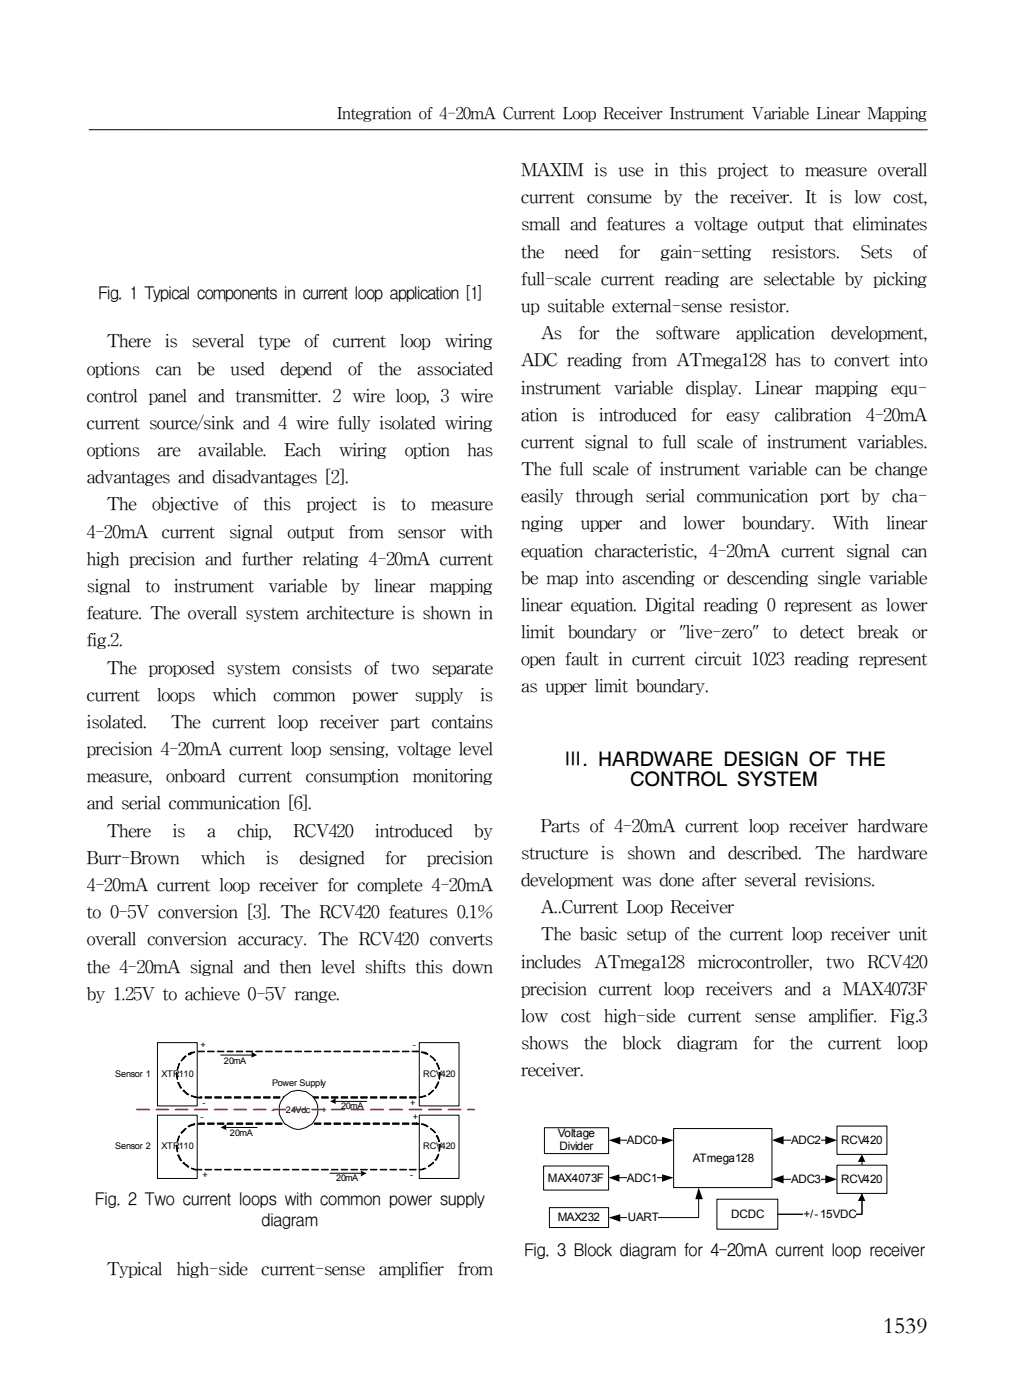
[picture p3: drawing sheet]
<svg xmlns="http://www.w3.org/2000/svg" width="180mm" height="250mm" viewBox="0 0 180 250" stroke-linecap="round" stroke-linejoin="round" font-family="sans-serif">
<defs><g id="words">
<text font-size="4.2" x="157.6" y="238.1">1539</text>
<g font-size="3.5">
<text x="100.4" y="136.8">Ⅲ. HARDWARE DESIGN OF THE</text>
<text x="112.5" y="140.4">CONTROL SYSTEM</text>
</g>
<g font-size="3.2">
<text x="93" y="31.4">MAXIM is use in this project to measure overall</text>
<text x="93" y="36.3">current consume by the receiver. It is low cost,</text>
<text x="93" y="41.2">small and features a voltage output that eliminates</text>
<text x="93" y="46">the</text>
<text x="100.7" y="46">need</text>
<text x="110.5" y="46">for</text>
<text x="117.8" y="46">gain-setting</text>
<text x="137.8" y="46">resistors.</text>
<text x="153.5" y="46">Sets</text>
<text x="162.9" y="46">of</text>
<text x="17.5" y="53.3">Fig. 1 Typical components in current loop application [1]</text>
<text x="93" y="50.8">full-scale current reading are selectable by picking</text>
<text x="93" y="55.7">up suitable external-sense resistor.</text>
<text x="19" y="62">There</text>
<text x="29.5" y="62">is</text>
<text x="34.2" y="62">several</text>
<text x="46.1" y="62">type</text>
<text x="54.3" y="62">of</text>
<text x="59.4" y="62">current</text>
<text x="71.4" y="62">loop</text>
<text x="79.3" y="62">wiring</text>
<text x="93" y="65.4">ADC reading from ATmega128 has to convert into</text>
<text x="96.5" y="60.6">As</text>
<text x="103.2" y="60.6">for</text>
<text x="109.9" y="60.6">the</text>
<text x="116.9" y="60.6">software</text>
<text x="131.3" y="60.6">application</text>
<text x="148.3" y="60.6">development,</text>
<text x="15.5" y="71.7">control panel and transmitter. 2 wire loop, 3 wire</text>
<text x="15.5" y="66.9">options</text>
<text x="27.8" y="66.9">can</text>
<text x="35.2" y="66.9">be</text>
<text x="41.1" y="66.9">used</text>
<text x="50.1" y="66.9">depend</text>
<text x="62.1" y="66.9">of</text>
<text x="67.5" y="66.9">the</text>
<text x="74.5" y="66.9">associated</text>
<text x="93" y="70.3">instrument</text>
<text x="109.6" y="70.3">variable</text>
<text x="122.4" y="70.3">display.</text>
<text x="134.7" y="70.3">Linear mapping equ-</text>
<text x="15.5" y="76.6">current source/sink and 4 wire fully isolated wiring</text>
<text x="93" y="75.1">ation</text>
<text x="102.1" y="75.1">is</text>
<text x="106.9" y="75.1">introduced</text>
<text x="123.3" y="75.1">for</text>
<text x="129.6" y="75.1">easy</text>
<text x="138.2" y="75.1">calibration</text>
<text x="154.5" y="75.1">4-20mA</text>
<text x="15.5" y="81.5">options</text>
<text x="28.1" y="81.5">are</text>
<text x="35.4" y="81.5">available.</text>
<text x="50.8" y="81.5">Each</text>
<text x="60.4" y="81.5">wiring</text>
<text x="72.2" y="81.5">option</text>
<text x="83.4" y="81.5">has</text>
<text x="93" y="80">current signal to full scale of instrument variables.</text>
<text x="15.5" y="86.3">advantages and disadvantages [2].</text>
<text x="93" y="89.7">easily through serial communication port by cha-</text>
<text x="93" y="84.8">The full scale of instrument variable can be change</text>
<text x="19" y="91.1">The</text>
<text x="27.1" y="91.1">objective</text>
<text x="41.7" y="91.1">of</text>
<text x="47" y="91.1">this</text>
<text x="54.7" y="91.1">project</text>
<text x="66.5" y="91.1">is</text>
<text x="71.6" y="91.1">to</text>
<text x="76.9" y="91.1">measure</text>
<text x="93" y="94.5">nging</text>
<text x="103.6" y="94.5">upper</text>
<text x="114.1" y="94.5">and</text>
<text x="121.9" y="94.5">lower</text>
<text x="132.4" y="94.5">boundary.</text>
<text x="148.6" y="94.5">With</text>
<text x="158.2" y="94.5">linear</text>
<text x="15.5" y="96">4-20mA</text>
<text x="15.5" y="100.9">high precision and further relating 4-20mA current</text>
<text x="28.9" y="96">current</text>
<text x="40.9" y="96">signal</text>
<text x="51.3" y="96">output</text>
<text x="62.2" y="96">from</text>
<text x="70.9" y="96">sensor</text>
<text x="82" y="96">with</text>
<text x="93" y="99.4">equation characteristic, 4-20mA current signal can</text>
<text x="15.5" y="105.7">signal</text>
<text x="25.9" y="105.7">to</text>
<text x="31.1" y="105.7">instrument</text>
<text x="47.9" y="105.7">variable</text>
<text x="60.9" y="105.7">by</text>
<text x="66.8" y="105.7">linear</text>
<text x="76.7" y="105.7">mapping</text>
<text x="93" y="104.3">be map into ascending or descending single variable</text>
<text x="15.5" y="110.6">feature. The overall system architecture is shown in</text>
<text x="93" y="114">limit</text>
<text x="93" y="109.1">linear equation. Digital reading 0 represent as lower</text>
<text x="101.4" y="114">boundary</text>
<text x="116.1" y="114">or</text>
<text x="121.2" y="114">&quot;live-zero&quot;</text>
<text x="137.9" y="114">to</text>
<text x="142.8" y="114">detect</text>
<text x="153.1" y="114">break</text>
<text x="162.8" y="114">or</text>
<text x="15.5" y="115.4">fig.2.</text>
<text x="93" y="118.8">open fault in current circuit 1023 reading represent</text>
<text x="15.5" y="125.1">current</text>
<text x="19" y="120.3">The proposed system consists of two separate</text>
<text x="28" y="125.1">loops</text>
<text x="37.8" y="125.1">which</text>
<text x="48.8" y="125.1">common</text>
<text x="62.9" y="125.1">power</text>
<text x="74" y="125.1">supply</text>
<text x="85.7" y="125.1">is</text>
<text x="93" y="123.7">as upper limit boundary.</text>
<text x="15.5" y="130">isolated.</text>
<text x="30.5" y="130">The current loop receiver part contains</text>
<text x="15.5" y="134.8">precision 4-20mA current loop sensing, voltage level</text>
<text x="15.5" y="139.7">measure,</text>
<text x="29.7" y="139.7">onboard</text>
<text x="42.6" y="139.7">current</text>
<text x="54.6" y="139.7">consumption</text>
<text x="73.6" y="139.7">monitoring</text>
<text x="15.5" y="144.6">and serial communication [6].</text>
<text x="19" y="149.4">There</text>
<text x="30.8" y="149.4">is</text>
<text x="37" y="149.4">a</text>
<text x="42.4" y="149.4">chip,</text>
<text x="52.4" y="149.4">RCV420</text>
<text x="67" y="149.4">introduced</text>
<text x="84.6" y="149.4">by</text>
<text x="96.5" y="148.5">Parts of 4-20mA current loop receiver hardware</text>
<text x="15.5" y="154.3">Burr-Brown</text>
<text x="35.8" y="154.3">which</text>
<text x="47.5" y="154.3">is</text>
<text x="53.5" y="154.3">designed</text>
<text x="68.7" y="154.3">for</text>
<text x="76.2" y="154.3">precision</text>
<text x="93" y="153.4">structure</text>
<text x="107.3" y="153.4">is</text>
<text x="111.9" y="153.4">shown</text>
<text x="122.9" y="153.4">and</text>
<text x="130" y="153.4">described.</text>
<text x="145.4" y="153.4">The</text>
<text x="153.1" y="153.4">hardware</text>
<text x="15.5" y="159.1">4-20mA current loop receiver for complete 4-20mA</text>
<text x="93" y="158.2">development was done after several revisions.</text>
<text x="15.5" y="164">to 0-5V conversion [3]. The RCV420 features 0.1%</text>
<text x="96.5" y="163.1">A..Current Loop Receiver</text>
<text x="96.5" y="167.9">The basic setup of the current loop receiver unit</text>
<text x="15.5" y="173.7">the 4-20mA signal and then level shifts this down</text>
<text x="15.5" y="168.8">overall conversion accuracy. The RCV420 converts</text>
<text x="93" y="172.8">includes</text>
<text x="106.1" y="172.8">ATmega128</text>
<text x="124.5" y="172.8">microcontroller,</text>
<text x="147.4" y="172.8">two</text>
<text x="154.8" y="172.8">RCV420</text>
<text x="15.5" y="178.5">by 1.25V to achieve 0-5V range.</text>
<text x="93" y="177.6">precision current loop receivers and a MAX4073F</text>
<text x="93" y="182.5">low cost</text>
<text x="107.8" y="182.5">high-side</text>
<text x="122.8" y="182.5">current</text>
<text x="134.6" y="182.5">sense</text>
<text x="144.3" y="182.5">amplifier.</text>
<text x="158.8" y="182.5">Fig.3</text>
<text x="93" y="187.4">shows</text>
<text x="104.2" y="187.4">the</text>
<text x="111.1" y="187.4">block</text>
<text x="120.8" y="187.4">diagram</text>
<text x="134.4" y="187.4">for</text>
<text x="140.9" y="187.4">the</text>
<text x="147.8" y="187.4">current</text>
<text x="160.1" y="187.4">loop</text>
<text x="93" y="192.2">receiver.</text>
<text x="16.9" y="215.2">Fig. 2 Two current loops with common power supply</text>
<text x="46.7" y="219">diagram</text>
<text x="19" y="227.7">Typical</text>
<text x="31.5" y="227.7">high-side</text>
<text x="46.7" y="227.7">current-sense</text>
<text x="67.6" y="227.7">amplifier</text>
<text x="81.7" y="227.7">from</text>
<text x="93.5" y="224.3">Fig. 3 Block diagram for 4-20mA current loop receiver</text>
</g>
<text font-size="3" x="60.2" y="21.2">Integration of 4-20mA Current Loop Receiver Instrument Variable Linear Mapping</text>
<g font-size="2.1">
<text x="99.5" y="203">Voltage</text>
<text x="99.8" y="205.4">Divider</text>
<text x="111.9" y="204.4">ADC0</text>
<text x="123.6" y="207.5">ATmega128</text>
<text x="141.2" y="204.4">ADC2</text>
<text x="150.1" y="204.2">RCV420</text>
<text x="97.7" y="211">MAX4073F</text>
<text x="111.9" y="211">ADC1</text>
<text x="141.2" y="211.2">ADC3</text>
<text x="150.1" y="211.2">RCV420</text>
<text x="99.5" y="218">MAX232</text>
<text x="112" y="218">UART</text>
<text x="130.5" y="217.4">DCDC</text>
<text x="143.4" y="217.4">+/-15VDC</text>
</g>
<g font-size="1.6">
<text x="35.8" y="187.1">+</text>
<text x="39.9" y="190">20mA</text>
<text x="73.6" y="187.1">-</text>
<text x="20.5" y="192.3">Sensor 1</text>
<text x="28.8" y="192.3">XTR110</text>
<text x="36.1" y="197.5">-</text>
<text x="48.6" y="194">Power Supply</text>
<text x="60.9" y="198">20mA</text>
<text x="73.2" y="197.5">+</text>
<text x="75.5" y="192.3">RCV420</text>
<text x="35.8" y="199.9">-</text>
<text x="41" y="202.9">20mA</text>
<text x="48.4" y="198.7">-</text>
<text x="51" y="198.7">24Vdc</text>
<text x="57.4" y="198.8">+</text>
<text x="73.6" y="199.9">+</text>
<text x="20.5" y="205.2">Sensor 2</text>
<text x="28.8" y="205.2">XTR110</text>
<text x="75.5" y="205.2">RCV420</text>
<text x="36.1" y="210.4">+</text>
<text x="60" y="210.9">20mA</text>
<text x="73.2" y="210.4">-</text>
</g>
</g></defs>
<path d="M15.8 23.2h149.7" fill="none" stroke="#000" stroke-width=".18"/>
<path d="M28.1 186.2h7.1v11.3h-7.1z" fill="#fff"/>
<path d="M28.1 186.2h7.1v11.3h-7.1z" fill="none" stroke="#000" stroke-width=".18"/>
<path d="M74.8 186.2h7.1v11.3h-7.1z" fill="#fff"/>
<path d="M39.4 188.4h5.7M59.7 196.7h5.7M74.8 186.2h7.1v11.3h-7.1z" fill="none" stroke="#000" stroke-width=".18"/>
<path d="M34.8 195.9l.9 .1v-.1h.3v.2l-1.2-.1zM36.6 195.9h1.1v.2h-1.1zM38.3 195.9h1.2v.2h-1.2zM40.1 195.9h1.1v.2h-1.1zM41.8 195.9h1.2v.2h-1.2zM43.5 195.9h1.2v.2h-1.2zM45.3 195.9h1.2v.2h-1.2zM47 195.9h1.2v.2h-1.2zM48.8 195.9h1.1v.2h-1.1zM50.5 195.9h1.1v.2h-1.1zM52.2 195.9h1.1v.2h-1.1zM53.9 195.9h1.2v.2h-1.2zM55.6 195.9h1.2v.2h-1.2zM57.4 195.9h1.2v.2h-1.2zM59.1 195.9h1.2v.2h-1.2zM60.9 195.9h1.1v.2h-1.1zM62.6 195.9h1.2v.2h-1.2zM64.4 195.9h1.1v.2h-1.1zM66.1 195.9h1.2v.2h-1.2zM67.8 195.9h1.2v.2h-1.2zM69.6 195.9h1.1v.2h-1.1zM71.3 195.9h1.2v.2h-1.2zM73.1 195.9h1.1v.2h-1.1zM74.8 195.9l1.1-.3 .1 .2-.8 .2h-.4zM76.4 195.4l1-.7-.7 .7-.3 .1zM78.2 193.2h.1l-.1 .3-.5 .9-.1-.2zM78.3 191.5h.2l-.1 1.2-.1-.1 .1-.7zM77.8 189.9l.2-.1 .2 .5 .2 .5-.1 .2zM76.8 188.5l.9 .8-.1 .1zM75.3 187.8l.7 .1 .3 .4-1.1-.4zM74.3 187.7h.4v.1h-.4zM73.5 187.7h.8v.1h-.8zM71.8 187.7h1.2v.1h-1.2zM70 187.7h1.2v.1h-1.2zM68.3 187.7h1.2v.1h-1.2zM66.6 187.7h1.1v.1h-1.1zM64.8 187.7h1.2v.1h-1.2zM63.1 187.7h1.1v.1h-1.1zM61.3 187.7h1.2v.1h-1.2zM59.6 187.7h1.2v.1h-1.2zM57.9 187.7h1.1v.1h-1.1zM56.1 187.7h1.2v.1h-1.2zM54.4 187.7h1.1v.1h-1.1zM52.6 187.7h1.2v.1h-1.2zM50.9 187.7h1.1v.1h-1.1zM49.1 187.7h1.2v.1h-1.2zM47.4 187.7h1.2v.1h-1.2zM45.6 187.7h1.2v.1h-1.2zM43.9 187.7h1.2v.1h-1.2zM42.2 187.7h1.1v.1h-1.1zM40.5 187.7h1.1v.1h-1.1zM38.8 187.7h1.1v.1h-1.1zM37 187.7h1.2v.1h-1.2zM35.3 187.7h1.2v.1h-1.2zM33.6 188.2l1.1-.4v.1l-1 .5zM33.1 188.5l.1 .1-.9 .8zM31.9 189.9h.2l-.4 1.2-.1-.1zM31.5 191.5h.1l.1 1.2h-.1zM31.7 193.3h.2l.5 .9-.1 .2zM32.6 194.8l.3-.1h-.1l.9 .7-.1 .1zM34.1 195.6l.7 .3v.1l-.7-.2z" fill="#000" stroke="#000" stroke-width=".18"/>
<g fill="#000">
<path d="M44.8 187.8l1.1 .6-1.1 .5 .1-.5z" fill-rule="evenodd"/>
<path d="M58.9 196.7l1.1-.6-.2 .6 .2 .5z" fill-rule="evenodd"/>
</g>
<path d="M28.1 199.1h7.1v11.3h-7.1z" fill="#fff"/>
<path d="M28.1 199.1h7.1v11.3h-7.1z" fill="none" stroke="#000" stroke-width=".18"/>
<path d="M74.8 199.1h7.1v11.3h-7.1z" fill="#fff"/>
<path d="M74.8 199.1h7.1v11.3h-7.1z" fill="none" stroke="#000" stroke-width=".18"/>
<path d="M34.8 208.8h1.2v.1h-1.2zM36.6 208.8h1.1v.1h-1.1zM38.3 208.8h1.2v.1h-1.2zM40.1 208.8h1.1v.1h-1.1zM41.8 208.8h1.2v.1h-1.2zM43.5 208.8h1.2v.1h-1.2zM45.3 208.8h1.2v.1h-1.2zM47 208.8h1.2v.1h-1.2zM48.8 208.8h1.1v.1h-1.1zM50.5 208.8h1.1v.1h-1.1zM52.2 208.8h1.1v.1h-1.1zM53.9 208.8h1.2v.1h-1.2zM55.6 208.8h1.2v.1h-1.2zM57.4 208.8h1.2v.1h-1.2zM59.1 208.8h1.2v.1h-1.2zM60.9 208.8h1.1v.1h-1.1zM62.6 208.8h1.2v.1h-1.2zM64.4 208.8h1.1v.1h-1.1zM66.1 208.8h1.2v.1h-1.2zM67.8 208.8h1.2v.1h-1.2zM69.6 208.8h1.1v.1h-1.1zM71.3 208.8h1.2v.1h-1.2zM73.1 208.8h1.1v.1h-1.1zM74.8 208.8l1.1-.2 .1 .1-.8 .2h-.4zM76.4 208.2l.9-.5v-.2l.1 .2-1 .6zM78.2 206.1h.1l-.1 .4-.5 .7-.1-.1h.1zM78.3 204.4h.2l-.1 1.2h-.1l.1-.9zM78 202.7l.4 1.1-.1 .1-.5-1zM76.8 201.5l.9 .8zM75.3 200.6l.7 .3 .3 .2v.1l-1.1-.4zM74.3 200.5l.4 .1v.2h-.4zM73.5 200.5h.8v.3h-.8zM71.8 200.5h1.2v.3h-1.2zM70 200.5h1.2v.3h-1.2zM68.3 200.5h1.2v.3h-1.2zM66.6 200.5h1.1v.3h-1.1zM64.8 200.5h1.2v.3h-1.2zM63.1 200.5h1.1v.3h-1.1zM61.3 200.5h1.2v.3h-1.2zM59.6 200.5h1.2v.3h-1.2zM57.9 200.5h1.1v.3h-1.1zM56.1 200.5h1.2v.3h-1.2zM54.4 200.5h1.1v.3h-1.1zM52.6 200.5h1.2v.3h-1.2zM50.9 200.5h1.1v.3h-1.1zM49.1 200.5h1.2v.3h-1.2zM47.4 200.5h1.2v.3h-1.2zM45.6 200.5h1.2v.3h-1.2zM43.9 200.5h1.2v.3h-1.2zM42.2 200.5h1.1v.3h-1.1zM40.5 200.5h1.1v.3h-1.1zM38.8 200.5h1.1v.3h-1.1zM37 200.5h1.2v.3h-1.2zM35.3 200.6l1.2-.1v.3h-1.2zM33.6 201.1l1.1-.5v.3l-.7 .1h.1l-.4 .2zM33.1 201.5l.1 .1-.8 .8-.1-.1zM31.9 202.9h.2l-.4 1h-.1zM31.5 204.5h.1l.1 1.2v-.1l-.1 .1zM31.7 206.3h.2l.5 .9-.1 .1zM32.6 207.8l.3-.1h-.1l.9 .6-.1 .2zM34.1 208.6l.7 .2v.1l-.7-.2z" fill="#000" stroke="#000" stroke-width=".18"/>
<path d="M50.8 195.8a3.5 3.5 0 0 1 5.7 1 3.5 3.5 0 0 1-3.9 4.8 3.5 3.5 0 0 1-1.8-5.8z" fill-rule="evenodd" fill="#fff"/>
<path d="M50.8 195.8a3.5 3.5 0 0 1 5.7 1 3.5 3.5 0 0 1-3.9 4.8 3.5 3.5 0 0 1-1.8-5.8zM40.2 201.3h5.7M58.9 209.5h5.7M153.8 207.3v9.5h-15" fill="none" stroke="#000" stroke-width=".18"/>
<g fill="#000">
<path d="M153.8 206.1l.6 1.4h-1.3z"/>
<path d="M39.4 201.3l1-.5-.1 .5 .1 .5z" fill-rule="evenodd"/>
<path d="M64.4 209l1 .5-1 .6 .1-.6z" fill-rule="evenodd"/>
</g>
<path d="M24.4 198.1h2.2l.1 .1h-2.3zM27.9 198.1h2.2v.1h-2.2zM31.2 198.2l.2-.1h2.2v.1zM34.7 198.2l.1-.1h2.2v.1zM38.3 198.1h2.2v.1h-2.3zM41.8 198.1h2.1l.1 .1h-2.3zM45.2 198.2l.1-.1h2.1l.1 .1zM48.7 198.2l.1-.1h2.1l.1 .1zM52.3 198.1h2.1l.1 .1h-2.3zM55.6 198.1h2.3l.1 .1h-2.4zM59.1 198.1h2.2l.2 .1h-2.4zM62.6 198.1h2.2l.1 .1h-2.3zM66.1 198.1h2.2l.1 .1h-2.3zM69.6 198.1h2.2v.1h-2.3zM73.1 198.1h2.2v.1h-2.3zM76.4 198.2l.2-.1h2.2v.1zM80 198.1h2.3v.1h-2.4zM83.5 198.1h1.1l.1 .1h-1.3z" fill="#f00" stroke="#f00" stroke-width=".18"/>
<path d="M120.2 201.5h17.5v10.6h-17.5z" fill="#fff"/>
<path d="M120.2 201.5h17.5v10.6h-17.5z" fill="none" stroke="#000" stroke-width=".18"/>
<path d="M127.9 214.1h10.9v5.4h-10.9z" fill="#fff"/>
<path d="M127.9 214.1h10.9v5.4h-10.9zM139.7 210.6h7.7" fill="none" stroke="#000" stroke-width=".18"/>
<path d="M137.7 210.6l2.1-.7v1.4zM147.3 209.9l2 .7-2 .7z" fill="#000"/>
<g fill="#fff">
<path d="M141.2 209.4h5.2v2.4h-5.2z"/>
<path d="M97 208.2h11.6v4.3h-11.6z"/>
</g>
<path d="M97 208.2h11.6v4.3h-11.6z" fill="none" stroke="#000" stroke-width=".18"/>
<path d="M97.1 201.4h11.5v4.6h-11.5z" fill="#fff"/>
<path d="M97.1 201.4h11.5v4.6h-11.5z" fill="none" stroke="#000" stroke-width=".18"/>
<path d="M149.3 208.1h9v5h-9z" fill="#fff"/>
<path d="M149.3 208.1h9v5h-9z" fill="none" stroke="#000" stroke-width=".18"/>
<path d="M149.3 201.1h9v5h-9z" fill="#fff"/>
<path d="M139.7 203.6h7.7M149.3 201.1h9v5h-9z" fill="none" stroke="#000" stroke-width=".18"/>
<path d="M137.7 203.6l2.1-.7v1.5zM147.3 202.9l2 .7-2 .8z" fill="#000"/>
<path d="M141.2 202.4h5.2v2.4h-5.2z" fill="#fff"/>
<path d="M110.4 210.3h7.9" fill="none" stroke="#000" stroke-width=".18"/>
<path d="M108.6 210.3l1.9-.6v1.3zM118.1 209.7l2.1 .6-2.1 .7z" fill="#000"/>
<g fill="#fff">
<path d="M112 209.3h5.2v2.3h-5.2z"/>
<path d="M98 215.7h10.6v3.5h-10.6z"/>
</g>
<path d="M98 215.7h10.6v3.5h-10.6zM124.7 214v3.4h-14.2" fill="none" stroke="#000" stroke-width=".18"/>
<path d="M108.6 217.4l2.1-.6v1.4zM124.7 212.1l.7 2h-1.3z" fill="#000"/>
<path d="M112 216.2h5.4v2.4h-5.4z" fill="#fff"/>
<path d="M153.8 214.3v2.5h-15" fill="none" stroke="#000" stroke-width=".18"/>
<path d="M153.8 213.1l.6 1.4h-1.3z" fill="#000"/>
<path d="M143.4 215.7h9.3v2.3h-9.3z" fill="#fff"/>
<path d="M110.5 203.6h7.8" fill="none" stroke="#000" stroke-width=".18"/>
<path d="M108.6 203.6l2.1-.6v1.4zM118.1 203l2.1 .6-2.1 .8z" fill="#000"/>
<path d="M112 202.6h5.2v2.4h-5.2z" fill="#fff"/>
<use href="#words"/>
</svg>
